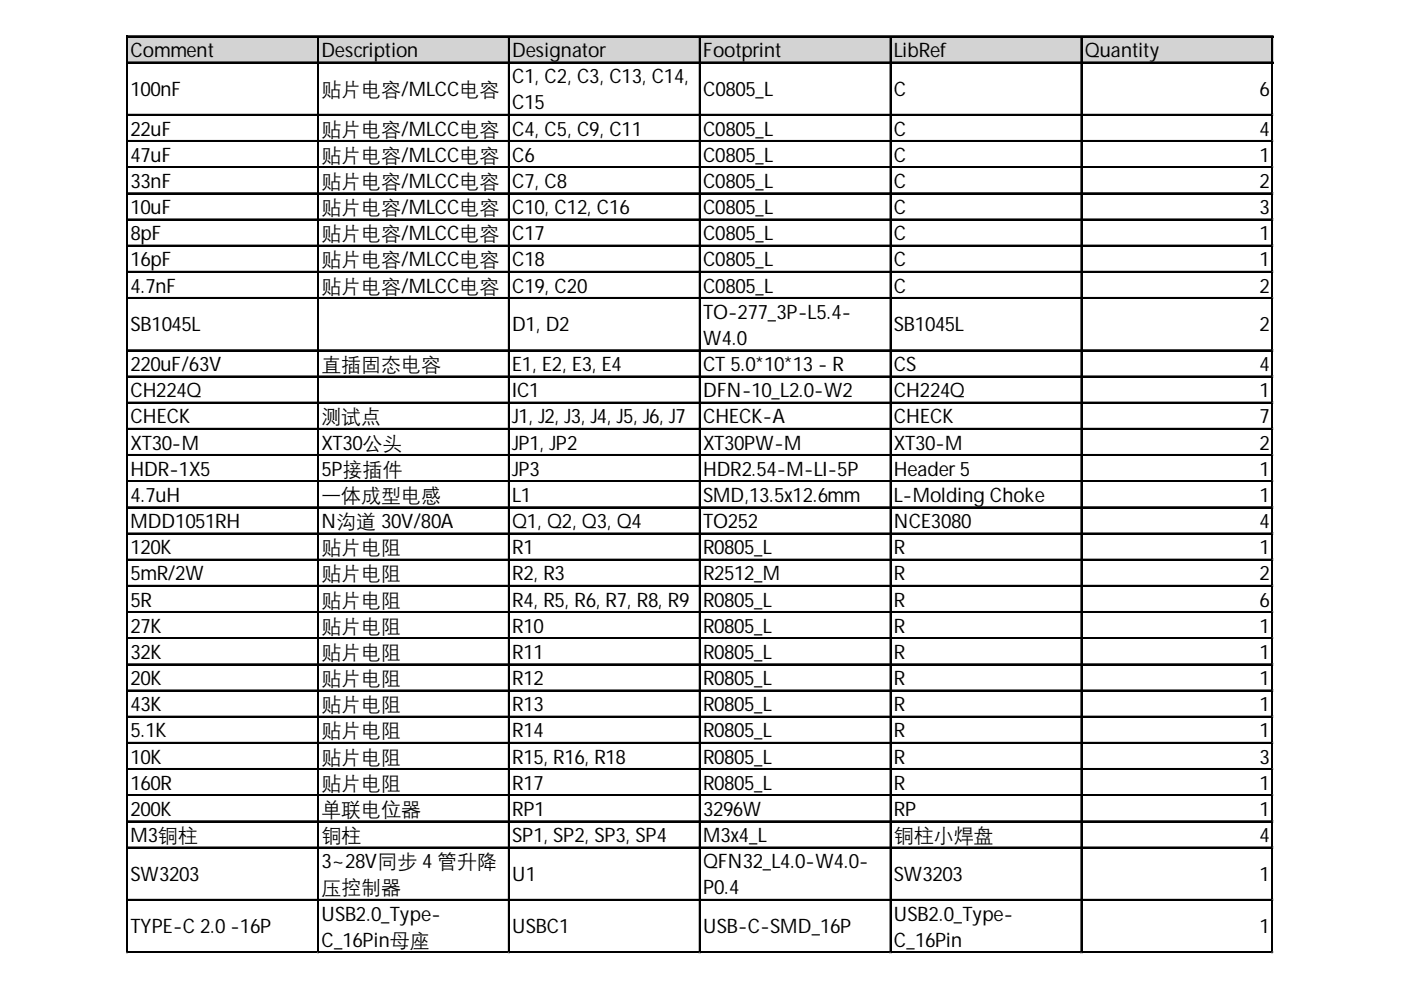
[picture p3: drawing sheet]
<svg xmlns="http://www.w3.org/2000/svg" width="297mm" height="210mm" viewBox="0 0 297 210" stroke-linecap="round" stroke-linejoin="round" font-family="sans-serif">
<defs><g id="words">
<g font-size="4.2">
<text x="27.7" y="12.1">Comment</text>
<text x="68.1" y="12.1">Description</text>
<text x="108.6" y="12.1">Designator</text>
<text x="108.6" y="17.6">C1, C2, C3, C13, C14,</text>
<text x="149.1" y="12.1">Footprint</text>
<text x="189.5" y="12.1">LibRef</text>
<text x="230" y="12.1">Quantity</text>
<text x="27.7" y="20.3">100nF</text>
<text x="68.1" y="20.3">贴片电容/MLCC电容</text>
<text x="108.6" y="23.2">C15</text>
<text x="149.1" y="20.3">C0805_L</text>
<text x="189.5" y="20.3">C</text>
<text x="267" y="20.3">6</text>
<text x="27.7" y="28.7">22uF</text>
<text x="68.1" y="28.7">贴片电容/MLCC电容</text>
<text x="108.6" y="28.7">C4, C5, C9, C11</text>
<text x="149.1" y="28.7">C0805_L</text>
<text x="189.5" y="28.7">C</text>
<text x="267" y="28.7">4</text>
<text x="27.7" y="34.3">47uF</text>
<text x="68.1" y="34.3">贴片电容/MLCC电容</text>
<text x="108.6" y="34.3">C6</text>
<text x="149.1" y="34.3">C0805_L</text>
<text x="189.5" y="34.3">C</text>
<text x="267" y="34.3">1</text>
<text x="27.7" y="39.8">33nF</text>
<text x="68.1" y="39.8">贴片电容/MLCC电容</text>
<text x="108.6" y="39.8">C7, C8</text>
<text x="149.1" y="39.8">C0805_L</text>
<text x="189.5" y="39.8">C</text>
<text x="267" y="39.8">2</text>
<text x="27.7" y="45.4">10uF</text>
<text x="68.1" y="45.4">贴片电容/MLCC电容</text>
<text x="108.6" y="45.4">C10, C12, C16</text>
<text x="149.1" y="45.4">C0805_L</text>
<text x="189.5" y="45.4">C</text>
<text x="267" y="45.4">3</text>
<text x="27.7" y="50.9">8pF</text>
<text x="68.1" y="50.9">贴片电容/MLCC电容</text>
<text x="108.6" y="50.9">C17</text>
<text x="149.1" y="50.9">C0805_L</text>
<text x="189.5" y="50.9">C</text>
<text x="267" y="50.9">1</text>
<text x="27.7" y="56.5">16pF</text>
<text x="68.1" y="56.5">贴片电容/MLCC电容</text>
<text x="108.6" y="56.5">C18</text>
<text x="149.1" y="56.5">C0805_L</text>
<text x="189.5" y="56.5">C</text>
<text x="267" y="56.5">1</text>
<text x="27.7" y="62">4.7nF</text>
<text x="68.1" y="62">贴片电容/MLCC电容</text>
<text x="108.6" y="62">C19, C20</text>
<text x="149.1" y="62">C0805_L</text>
<text x="189.5" y="62">C</text>
<text x="267" y="62">2</text>
<text x="27.7" y="70.2">SB1045L</text>
<text x="108.6" y="70.2">D1, D2</text>
<text x="149.1" y="67.6">TO-277_3P-L5.4-</text>
<text x="189.5" y="70.2">SB1045L</text>
<text x="267" y="70.2">2</text>
<text x="149.1" y="73.1">W4.0</text>
<text x="27.7" y="78.7">220uF/63V</text>
<text x="68.1" y="78.7">直插固态电容</text>
<text x="108.6" y="78.7">E1, E2, E3, E4</text>
<text x="149.1" y="78.7">CT 5.0*10*13 - R</text>
<text x="189.5" y="78.7">CS</text>
<text x="267" y="78.7">4</text>
<text x="27.7" y="84.2">CH224Q</text>
<text x="27.7" y="89.8">CHECK</text>
<text x="68.1" y="89.8">测试点</text>
<text x="108.6" y="84.2">IC1</text>
<text x="108.6" y="89.8">J1, J2, J3, J4, J5, J6, J7</text>
<text x="149.1" y="84.2">DFN-10_L2.0-W2</text>
<text x="149.1" y="89.8">CHECK-A</text>
<text x="189.5" y="84.2">CH224Q</text>
<text x="189.5" y="89.8">CHECK</text>
<text x="267" y="84.2">1</text>
<text x="267" y="89.8">7</text>
<text x="27.7" y="95.3">XT30-M</text>
<text x="68.1" y="95.3">XT30公头</text>
<text x="108.6" y="95.3">JP1, JP2</text>
<text x="149.1" y="95.3">XT30PW-M</text>
<text x="189.5" y="95.3">XT30-M</text>
<text x="267" y="95.3">2</text>
<text x="27.7" y="100.9">HDR-1X5</text>
<text x="68.1" y="100.9">5P接插件</text>
<text x="108.6" y="100.9">JP3</text>
<text x="149.1" y="100.9">HDR2.54-M-LI-5P</text>
<text x="189.5" y="100.9">Header 5</text>
<text x="267" y="100.9">1</text>
<text x="27.7" y="106.4">4.7uH</text>
<text x="68.1" y="106.4">一体成型电感</text>
<text x="108.6" y="106.4">L1</text>
<text x="149.1" y="106.4">SMD,13.5x12.6mm</text>
<text x="189.5" y="106.4">L-Molding Choke</text>
<text x="267" y="106.4">1</text>
<text x="27.7" y="112">MDD1051RH</text>
<text x="68.1" y="112">N沟道 30V/80A</text>
<text x="108.6" y="112">Q1, Q2, Q3, Q4</text>
<text x="149.1" y="112">TO252</text>
<text x="189.5" y="112">NCE3080</text>
<text x="267" y="112">4</text>
<text x="27.7" y="117.5">120K</text>
<text x="68.1" y="117.5">贴片电阻</text>
<text x="108.6" y="117.5">R1</text>
<text x="149.1" y="117.5">R0805_L</text>
<text x="189.5" y="117.5">R</text>
<text x="267" y="117.5">1</text>
<text x="27.7" y="123.1">5mR/2W</text>
<text x="68.1" y="123.1">贴片电阻</text>
<text x="108.6" y="123.1">R2, R3</text>
<text x="149.1" y="123.1">R2512_M</text>
<text x="189.5" y="123.1">R</text>
<text x="267" y="123.1">2</text>
<text x="27.7" y="128.6">5R</text>
<text x="68.1" y="128.6">贴片电阻</text>
<text x="108.6" y="128.6">R4, R5, R6, R7, R8, R9</text>
<text x="149.1" y="128.6">R0805_L</text>
<text x="189.5" y="128.6">R</text>
<text x="267" y="128.6">6</text>
<text x="27.7" y="134.2">27K</text>
<text x="68.1" y="134.2">贴片电阻</text>
<text x="108.6" y="134.2">R10</text>
<text x="149.1" y="134.2">R0805_L</text>
<text x="189.5" y="134.2">R</text>
<text x="267" y="134.2">1</text>
<text x="27.7" y="139.7">32K</text>
<text x="68.1" y="139.7">贴片电阻</text>
<text x="108.6" y="139.7">R11</text>
<text x="149.1" y="139.7">R0805_L</text>
<text x="189.5" y="139.7">R</text>
<text x="267" y="139.7">1</text>
<text x="27.7" y="145.2">20K</text>
<text x="68.1" y="145.2">贴片电阻</text>
<text x="108.6" y="145.2">R12</text>
<text x="149.1" y="145.2">R0805_L</text>
<text x="189.5" y="145.2">R</text>
<text x="267" y="145.2">1</text>
<text x="27.7" y="150.8">43K</text>
<text x="68.1" y="150.8">贴片电阻</text>
<text x="108.6" y="150.8">R13</text>
<text x="149.1" y="150.8">R0805_L</text>
<text x="189.5" y="150.8">R</text>
<text x="267" y="150.8">1</text>
<text x="27.7" y="156.3">5.1K</text>
<text x="27.7" y="161.9">10K</text>
<text x="68.1" y="156.3">贴片电阻</text>
<text x="68.1" y="161.9">贴片电阻</text>
<text x="108.6" y="156.3">R14</text>
<text x="108.6" y="161.9">R15, R16, R18</text>
<text x="149.1" y="156.3">R0805_L</text>
<text x="149.1" y="161.9">R0805_L</text>
<text x="189.5" y="156.3">R</text>
<text x="189.5" y="161.9">R</text>
<text x="267" y="156.3">1</text>
<text x="267" y="161.9">3</text>
<text x="27.7" y="167.4">160R</text>
<text x="68.1" y="167.4">贴片电阻</text>
<text x="108.6" y="167.4">R17</text>
<text x="149.1" y="167.4">R0805_L</text>
<text x="189.5" y="167.4">R</text>
<text x="267" y="167.4">1</text>
<text x="27.7" y="173">200K</text>
<text x="68.1" y="173">单联电位器</text>
<text x="108.6" y="173">RP1</text>
<text x="149.1" y="173">3296W</text>
<text x="189.5" y="173">RP</text>
<text x="267" y="173">1</text>
<text x="27.7" y="178.5">M3铜柱</text>
<text x="68.1" y="178.5">铜柱</text>
<text x="108.6" y="178.5">SP1, SP2, SP3, SP4</text>
<text x="149.1" y="178.5">M3x4_L</text>
<text x="189.5" y="178.5">铜柱小焊盘</text>
<text x="267" y="178.5">4</text>
<text x="68.1" y="184.1">3~28V同步 4 管升降</text>
<text x="149.1" y="184.1">QFN32_L4.0-W4.0-</text>
<text x="27.7" y="186.7">SW3203</text>
<text x="68.1" y="189.6">压控制器</text>
<text x="108.6" y="186.7">U1</text>
<text x="149.1" y="189.6">P0.4</text>
<text x="189.5" y="186.7">SW3203</text>
<text x="267" y="186.7">1</text>
<text x="27.7" y="197.8">TYPE-C 2.0-16P</text>
<text x="68.1" y="195.2">USB2.0_Type-</text>
<text x="108.6" y="197.8">USBC1</text>
<text x="149.1" y="197.8">USB-C-SMD_16P</text>
<text x="189.5" y="195.2">USB2.0_Type-</text>
<text x="267" y="197.8">1</text>
<text x="68.1" y="200.7">C_16Pin母座</text>
<text x="189.5" y="200.7">C_16Pin</text>
</g>
</g></defs>
<path d="M27.1 7.8h242.9v5.6h-242.9z" fill="#d3d3d3"/>
<g fill="none" stroke="#000" stroke-width=".26">
<path d="M26.9 7.6v194.5M27 7.6v194.5M27.1 7.6h242.8M27.1 7.7h242.8M27.1 13.2h242.8M27.1 13.3h242.8M67.3 7.9v194.2M67.5 7.9v194.2M107.8 7.9v194.2M107.9 7.9v194.2M148.3 7.9v194.2M148.4 7.9v194.2"/>
<path d="M188.7 7.9v194.2M188.9 7.9v194.2M229.2 7.9v194.2M229.3 7.9v194.2M269.7 7.9v194.2M269.8 7.9v194.2M27.1 24.3h242.8M27.1 24.4h242.8M27.1 29.8h242.8M27.1 29.9h242.8M27.1 35.3h242.8M27.1 35.5h242.8"/>
<path d="M27.1 40.9h242.8M27.1 41h242.8M27.1 46.4h242.8M27.1 46.6h242.8M27.1 52h242.8M27.1 52.1h242.8M27.1 57.5h242.8M27.1 57.7h242.8M27.1 63.1h242.8M27.1 63.2h242.8M27.1 74.2h242.8M27.1 74.3h242.8"/>
<path d="M27.1 79.7h242.8M27.1 79.9h242.8M27.1 85.3h242.8M27.1 85.4h242.8M27.1 90.8h242.8M27.1 91h242.8M27.1 96.4h242.8M27.1 96.5h242.8M27.1 101.9h242.8M27.1 102.1h242.8M27.1 107.5h242.8M27.1 107.6h242.8"/>
<path d="M27.1 113h242.8M27.1 113.2h242.8M27.1 118.6h242.8M27.1 118.7h242.8M27.1 124.1h242.8M27.1 124.3h242.8M27.1 129.7h242.8M27.1 129.8h242.8M27.1 135.2h242.8M27.1 135.4h242.8M27.1 140.8h242.8M27.1 140.9h242.8"/>
<path d="M27.1 146.3h242.8M27.1 146.4h242.8M27.1 151.9h242.8M27.1 152h242.8M27.1 157.4h242.8M27.1 157.5h242.8M27.1 163h242.8M27.1 163.1h242.8M27.1 168.5h242.8M27.1 168.6h242.8M27.1 174.1h242.8M27.1 174.2h242.8"/>
<path d="M27.1 179.6h242.8M27.1 179.7h242.8M27.1 190.7h242.8M27.1 190.8h242.8M27.1 201.8h242.8M27.1 201.9h242.8"/>
</g>
<path d="M26.9 202.1h.1" fill="none" stroke="#d4d4d4" stroke-width=".26"/>
<path d="M26.9 202.1h.2z" fill="#d4d4d4"/>
<path d="M67.3 202.1h.1" fill="none" stroke="#d4d4d4" stroke-width=".26"/>
<path d="M67.3 202.1h.3z" fill="#d4d4d4"/>
<path d="M107.8 202.1h.1" fill="none" stroke="#d4d4d4" stroke-width=".26"/>
<path d="M107.8 202.1h.3z" fill="#d4d4d4"/>
<path d="M148.3 202.1h.1" fill="none" stroke="#d4d4d4" stroke-width=".26"/>
<path d="M148.3 202.1h.2z" fill="#d4d4d4"/>
<path d="M188.7 202.1h.1" fill="none" stroke="#d4d4d4" stroke-width=".26"/>
<path d="M188.7 202.1h.3z" fill="#d4d4d4"/>
<path d="M229.2 202.1h.1" fill="none" stroke="#d4d4d4" stroke-width=".26"/>
<path d="M229.2 202.1h.3z" fill="#d4d4d4"/>
<path d="M269.7 202.1h.1" fill="none" stroke="#d4d4d4" stroke-width=".26"/>
<path d="M269.7 202.1h.2z" fill="#d4d4d4"/>
<path d="M269.9 24.3h.1" fill="none" stroke="#d4d4d4" stroke-width=".26"/>
<path d="M269.9 24.3l.1 .2z" fill="#d4d4d4"/>
<path d="M269.9 29.8h.1" fill="none" stroke="#d4d4d4" stroke-width=".26"/>
<path d="M269.9 29.8l.1 .3z" fill="#d4d4d4"/>
<path d="M269.9 35.3h.1" fill="none" stroke="#d4d4d4" stroke-width=".26"/>
<path d="M269.9 35.3l.1 .3z" fill="#d4d4d4"/>
<path d="M269.9 40.9h.1" fill="none" stroke="#d4d4d4" stroke-width=".26"/>
<path d="M269.9 40.9l.1 .3z" fill="#d4d4d4"/>
<path d="M269.9 46.4h.1" fill="none" stroke="#d4d4d4" stroke-width=".26"/>
<path d="M269.9 46.4l.1 .3z" fill="#d4d4d4"/>
<path d="M269.9 52h.1" fill="none" stroke="#d4d4d4" stroke-width=".26"/>
<path d="M269.9 52l.1 .3z" fill="#d4d4d4"/>
<path d="M269.9 57.5h.1" fill="none" stroke="#d4d4d4" stroke-width=".26"/>
<path d="M269.9 57.5l.1 .3z" fill="#d4d4d4"/>
<path d="M269.9 63.1h.1" fill="none" stroke="#d4d4d4" stroke-width=".26"/>
<path d="M269.9 63.1l.1 .3z" fill="#d4d4d4"/>
<path d="M269.9 74.2h.1" fill="none" stroke="#d4d4d4" stroke-width=".26"/>
<path d="M269.9 74.2l.1 .3z" fill="#d4d4d4"/>
<path d="M269.9 79.7h.1" fill="none" stroke="#d4d4d4" stroke-width=".26"/>
<path d="M269.9 79.7l.1 .3z" fill="#d4d4d4"/>
<path d="M269.9 85.3h.1" fill="none" stroke="#d4d4d4" stroke-width=".26"/>
<path d="M269.9 85.3l.1 .2z" fill="#d4d4d4"/>
<path d="M269.9 90.8h.1" fill="none" stroke="#d4d4d4" stroke-width=".26"/>
<path d="M269.9 90.8l.1 .3z" fill="#d4d4d4"/>
<path d="M269.9 96.4h.1" fill="none" stroke="#d4d4d4" stroke-width=".26"/>
<path d="M269.9 96.4l.1 .2z" fill="#d4d4d4"/>
<path d="M269.9 101.9h.1" fill="none" stroke="#d4d4d4" stroke-width=".26"/>
<path d="M269.9 101.9l.1 .3z" fill="#d4d4d4"/>
<path d="M269.9 107.5h.1" fill="none" stroke="#d4d4d4" stroke-width=".26"/>
<path d="M269.9 107.5l.1 .2z" fill="#d4d4d4"/>
<path d="M269.9 113h.1" fill="none" stroke="#d4d4d4" stroke-width=".26"/>
<path d="M269.9 113l.1 .3z" fill="#d4d4d4"/>
<path d="M269.9 118.6h.1" fill="none" stroke="#d4d4d4" stroke-width=".26"/>
<path d="M269.9 118.6l.1 .2z" fill="#d4d4d4"/>
<path d="M269.9 124.1h.1" fill="none" stroke="#d4d4d4" stroke-width=".26"/>
<path d="M269.9 124.1l.1 .3z" fill="#d4d4d4"/>
<path d="M269.9 129.7h.1" fill="none" stroke="#d4d4d4" stroke-width=".26"/>
<path d="M269.9 129.7l.1 .2z" fill="#d4d4d4"/>
<path d="M269.9 135.2h.1" fill="none" stroke="#d4d4d4" stroke-width=".26"/>
<path d="M269.9 135.2l.1 .3z" fill="#d4d4d4"/>
<path d="M269.9 140.8h.1" fill="none" stroke="#d4d4d4" stroke-width=".26"/>
<path d="M269.9 140.8l.1 .2z" fill="#d4d4d4"/>
<path d="M269.9 146.3h.1" fill="none" stroke="#d4d4d4" stroke-width=".26"/>
<path d="M269.9 146.3l.1 .3z" fill="#d4d4d4"/>
<path d="M269.9 151.9h.1" fill="none" stroke="#d4d4d4" stroke-width=".26"/>
<path d="M269.9 151.9l.1 .2z" fill="#d4d4d4"/>
<path d="M269.9 157.4h.1" fill="none" stroke="#d4d4d4" stroke-width=".26"/>
<path d="M269.9 157.4l.1 .3z" fill="#d4d4d4"/>
<path d="M269.9 163h.1" fill="none" stroke="#d4d4d4" stroke-width=".26"/>
<path d="M269.9 163l.1 .2z" fill="#d4d4d4"/>
<path d="M269.9 168.5h.1" fill="none" stroke="#d4d4d4" stroke-width=".26"/>
<path d="M269.9 168.5l.1 .3z" fill="#d4d4d4"/>
<path d="M269.9 174.1h.1" fill="none" stroke="#d4d4d4" stroke-width=".26"/>
<path d="M269.9 174.1l.1 .2z" fill="#d4d4d4"/>
<path d="M269.9 179.6h.1" fill="none" stroke="#d4d4d4" stroke-width=".26"/>
<path d="M269.9 179.6l.1 .3z" fill="#d4d4d4"/>
<path d="M269.9 190.7h.1" fill="none" stroke="#d4d4d4" stroke-width=".26"/>
<path d="M269.9 190.7l.1 .3z" fill="#d4d4d4"/>
<path d="M269.9 201.8h.1" fill="none" stroke="#d4d4d4" stroke-width=".26"/>
<path d="M269.9 201.8l.1 .3z" fill="#d4d4d4"/>
<use href="#words"/>
</svg>
